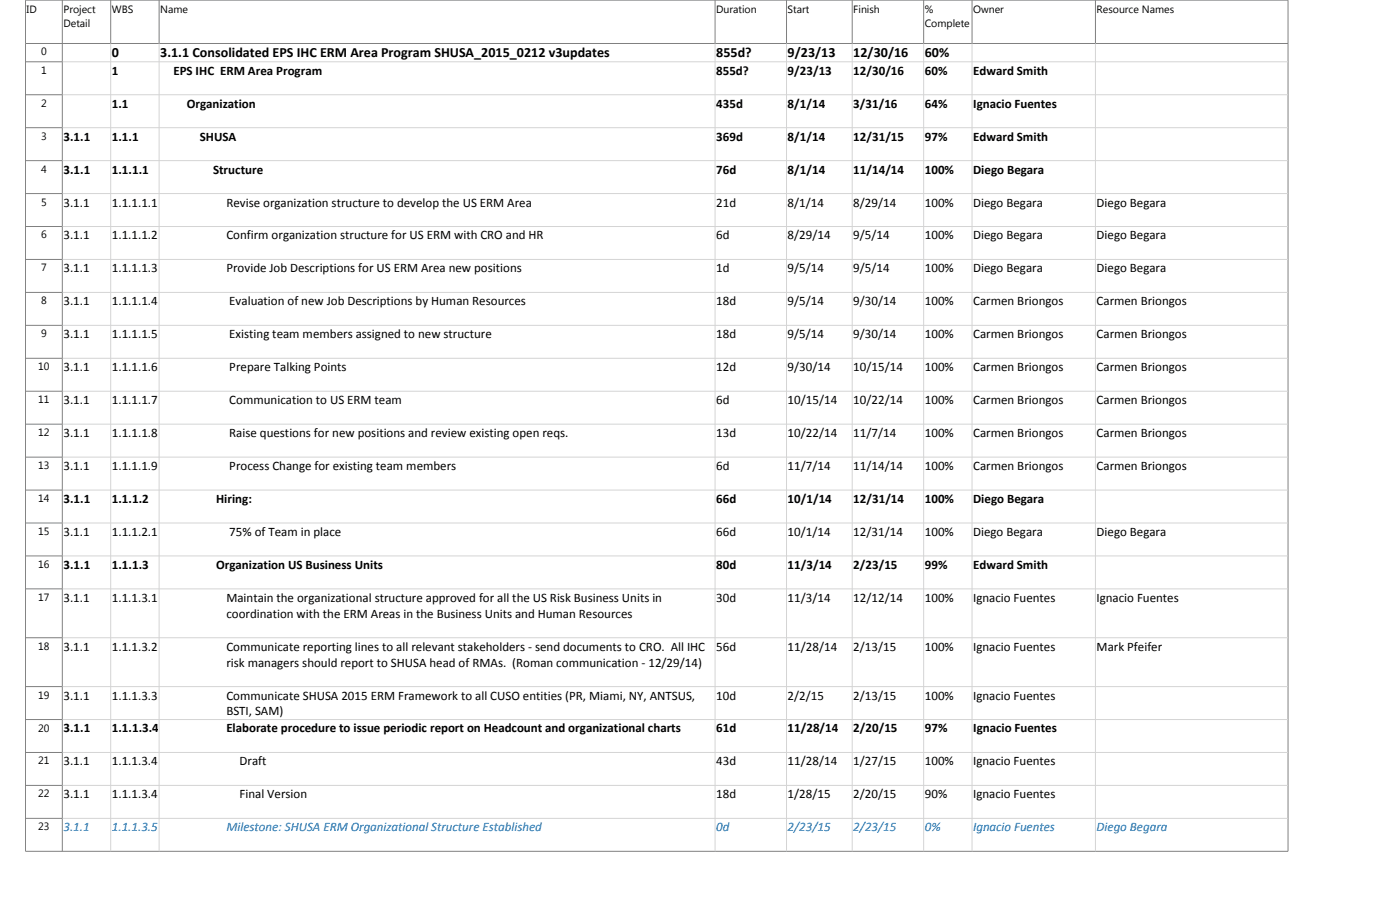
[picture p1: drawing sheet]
<svg xmlns="http://www.w3.org/2000/svg" width="421mm" height="271mm" viewBox="0 0 421 271" stroke-linecap="round" stroke-linejoin="round" font-family="sans-serif">
<defs><g id="words">
<g font-size="4.2">
<text x="33.7" y="17.3">0</text>
<text x="48.2" y="17.3">3.1.1 Consolidated EPS IHC ERM Area Program SHUSA_2015_0212 v3updates</text>
<text x="215.5" y="17.3">855d?</text>
<text x="237" y="17.3">9/23/13</text>
<text x="256.8" y="17.3">12/30/16</text>
<text x="278.3" y="17.3">60%</text>
</g>
<g font-size="3.9">
<text x="33.7" y="22.5">1</text>
<text x="52.2" y="22.5">EPS IHC ERM Area Program</text>
<text x="215.5" y="22.5">855d?</text>
<text x="237" y="22.5">9/23/13</text>
<text x="256.8" y="22.5">12/30/16</text>
<text x="278.3" y="22.5">60%</text>
<text x="292.9" y="22.5">Edward Smith</text>
<text x="33.7" y="32.4">1.1</text>
<text x="56.2" y="32.4">Organization</text>
<text x="215.5" y="32.4">435d</text>
<text x="237" y="32.4">8/1/14</text>
<text x="256.8" y="32.4">3/31/16</text>
<text x="278.3" y="32.4">64%</text>
<text x="292.9" y="32.4">Ignacio Fuentes</text>
<text x="19.1" y="42.3">3.1.1</text>
<text x="33.7" y="42.3">1.1.1</text>
<text x="60.2" y="42.3">SHUSA</text>
<text x="215.5" y="42.3">369d</text>
<text x="237" y="42.3">8/1/14</text>
<text x="256.8" y="42.3">12/31/15</text>
<text x="278.3" y="42.3">97%</text>
<text x="292.9" y="42.3">Edward Smith</text>
<text x="19.1" y="52.2">3.1.1</text>
<text x="33.7" y="52.2">1.1.1.1</text>
<text x="64.1" y="52.2">Structure</text>
<text x="215.5" y="52.2">76d</text>
<text x="237" y="52.2">8/1/14</text>
<text x="256.8" y="52.2">11/14/14</text>
<text x="278.3" y="52.2">100%</text>
<text x="292.9" y="52.2">Diego Begara</text>
<text x="19.1" y="62.1">3.1.1</text>
<text x="33.7" y="62.1">1.1.1.1.1</text>
<text x="68.1" y="62.1">Revise organization structure to develop the US ERM Area</text>
<text x="215.5" y="62.1">21d</text>
<text x="237" y="62.1">8/1/14</text>
<text x="256.8" y="62.1">8/29/14</text>
<text x="278.3" y="62.1">100%</text>
<text x="292.9" y="62.1">Diego Begara</text>
<text x="330" y="62.1">Diego Begara</text>
<text x="19.1" y="72">3.1.1</text>
<text x="33.7" y="72">1.1.1.1.2</text>
<text x="68.1" y="72">Confirm organization structure for US ERM with CRO and HR</text>
<text x="215.5" y="72">6d</text>
<text x="237" y="72">8/29/14</text>
<text x="256.8" y="72">9/5/14</text>
<text x="278.3" y="72">100%</text>
<text x="292.9" y="72">Diego Begara</text>
<text x="330" y="72">Diego Begara</text>
<text x="19.1" y="81.9">3.1.1</text>
<text x="33.7" y="81.9">1.1.1.1.3</text>
<text x="68.1" y="81.9">Provide Job Descriptions for US ERM Area new positions</text>
<text x="215.5" y="81.9">1d</text>
<text x="237" y="81.9">9/5/14</text>
<text x="256.8" y="81.9">9/5/14</text>
<text x="278.3" y="81.9">100%</text>
<text x="292.9" y="81.9">Diego Begara</text>
<text x="330" y="81.9">Diego Begara</text>
<text x="19.1" y="91.8">3.1.1</text>
<text x="33.7" y="91.8">1.1.1.1.4</text>
<text x="69" y="91.8">Evaluation of new Job Descriptions by Human Resources</text>
<text x="215.5" y="91.8">18d</text>
<text x="237" y="91.8">9/5/14</text>
<text x="256.8" y="91.8">9/30/14</text>
<text x="278.3" y="91.8">100%</text>
<text x="292.9" y="91.8">Carmen Briongos</text>
<text x="330" y="91.8">Carmen Briongos</text>
<text x="19.1" y="101.7">3.1.1</text>
<text x="33.7" y="101.7">1.1.1.1.5</text>
<text x="69" y="101.7">Existing team members assigned to new structure</text>
<text x="215.5" y="101.7">18d</text>
<text x="237" y="101.7">9/5/14</text>
<text x="256.8" y="101.7">9/30/14</text>
<text x="278.3" y="101.7">100%</text>
<text x="292.9" y="101.7">Carmen Briongos</text>
<text x="330" y="101.7">Carmen Briongos</text>
<text x="19.1" y="111.7">3.1.1</text>
<text x="33.7" y="111.7">1.1.1.1.6</text>
<text x="69" y="111.7">Prepare Talking Points</text>
<text x="215.5" y="111.7">12d</text>
<text x="237" y="111.7">9/30/14</text>
<text x="256.8" y="111.7">10/15/14</text>
<text x="278.3" y="111.7">100%</text>
<text x="292.9" y="111.7">Carmen Briongos</text>
<text x="330" y="111.7">Carmen Briongos</text>
<text x="19.1" y="121.6">3.1.1</text>
<text x="33.7" y="121.6">1.1.1.1.7</text>
<text x="69" y="121.6">Communication to US ERM team</text>
<text x="215.5" y="121.6">6d</text>
<text x="237" y="121.6">10/15/14</text>
<text x="256.8" y="121.6">10/22/14</text>
<text x="278.3" y="121.6">100%</text>
<text x="292.9" y="121.6">Carmen Briongos</text>
<text x="330" y="121.6">Carmen Briongos</text>
<text x="19.1" y="131.5">3.1.1</text>
<text x="33.7" y="131.5">1.1.1.1.8</text>
<text x="69" y="131.5">Raise questions for new positions and review existing open reqs.</text>
<text x="215.5" y="131.5">13d</text>
<text x="237" y="131.5">10/22/14</text>
<text x="256.8" y="131.5">11/7/14</text>
<text x="278.3" y="131.5">100%</text>
<text x="292.9" y="131.5">Carmen Briongos</text>
<text x="330" y="131.5">Carmen Briongos</text>
<text x="19.1" y="141.4">3.1.1</text>
<text x="33.7" y="141.4">1.1.1.1.9</text>
<text x="69" y="141.4">Process Change for existing team members</text>
<text x="215.5" y="141.4">6d</text>
<text x="237" y="141.4">11/7/14</text>
<text x="256.8" y="141.4">11/14/14</text>
<text x="278.3" y="141.4">100%</text>
<text x="292.9" y="141.4">Carmen Briongos</text>
<text x="330" y="141.4">Carmen Briongos</text>
<text x="19.1" y="151.3">3.1.1</text>
<text x="33.7" y="151.3">1.1.1.2</text>
<text x="65" y="151.3">Hiring:</text>
<text x="215.5" y="151.3">66d</text>
<text x="237" y="151.3">10/1/14</text>
<text x="256.8" y="151.3">12/31/14</text>
<text x="278.3" y="151.3">100%</text>
<text x="292.9" y="151.3">Diego Begara</text>
<text x="19.1" y="161.2">3.1.1</text>
<text x="33.7" y="161.2">1.1.1.2.1</text>
<text x="69" y="161.2">75% of Team in place</text>
<text x="215.5" y="161.2">66d</text>
<text x="237" y="161.2">10/1/14</text>
<text x="256.8" y="161.2">12/31/14</text>
<text x="278.3" y="161.2">100%</text>
<text x="292.9" y="161.2">Diego Begara</text>
<text x="330" y="161.2">Diego Begara</text>
<text x="19.1" y="171.1">3.1.1</text>
<text x="33.7" y="171.1">1.1.1.3</text>
<text x="65" y="171.1">Organization US Business Units</text>
<text x="215.5" y="171.1">80d</text>
<text x="237" y="171.1">11/3/14</text>
<text x="256.8" y="171.1">2/23/15</text>
<text x="278.3" y="171.1">99%</text>
<text x="292.9" y="171.1">Edward Smith</text>
<text x="19.1" y="181">3.1.1</text>
<text x="33.7" y="181">1.1.1.3.1</text>
<text x="68.1" y="181">Maintain the organizational structure approved for all the US Risk Business Units in</text>
<text x="68.1" y="185.8">coordination with the ERM Areas in the Business Units and Human Resources</text>
<text x="215.5" y="181">30d</text>
<text x="237" y="181">11/3/14</text>
<text x="256.8" y="181">12/12/14</text>
<text x="278.3" y="181">100%</text>
<text x="292.9" y="181">Ignacio Fuentes</text>
<text x="330" y="181">Ignacio Fuentes</text>
<text x="19.1" y="195.7">3.1.1</text>
<text x="33.7" y="195.7">1.1.1.3.2</text>
<text x="68.1" y="195.7">Communicate reporting lines to all relevant stakeholders - send documents to CRO. All IHC</text>
<text x="215.5" y="195.7">56d</text>
<text x="237" y="195.7">11/28/14</text>
<text x="256.8" y="195.7">2/13/15</text>
<text x="278.3" y="195.7">100%</text>
<text x="292.9" y="195.7">Ignacio Fuentes</text>
<text x="330" y="195.7">Mark Pfeifer</text>
<text x="68.1" y="200.5">risk managers should report to SHUSA head of RMAs. (Roman communication - 12/29/14)</text>
<text x="19.1" y="210.4">3.1.1</text>
<text x="33.7" y="210.4">1.1.1.3.3</text>
<text x="68.1" y="210.4">Communicate SHUSA 2015 ERM Framework to all CUSO entities (PR, Miami, NY, ANTSUS,</text>
<text x="68.1" y="215.2">BSTI, SAM)</text>
<text x="215.5" y="210.4">10d</text>
<text x="237" y="210.4">2/2/15</text>
<text x="256.8" y="210.4">2/13/15</text>
<text x="278.3" y="210.4">100%</text>
<text x="292.9" y="210.4">Ignacio Fuentes</text>
<text x="19.1" y="220.3">3.1.1</text>
<text x="33.7" y="220.3">1.1.1.3.4</text>
<text x="68.1" y="220.3">Elaborate procedure to issue periodic report on Headcount and organizational charts</text>
<text x="215.5" y="220.3">61d</text>
<text x="237" y="220.3">11/28/14</text>
<text x="256.8" y="220.3">2/20/15</text>
<text x="278.3" y="220.3">97%</text>
<text x="292.9" y="220.3">Ignacio Fuentes</text>
<text x="19.1" y="230.2">3.1.1</text>
<text x="33.7" y="230.2">1.1.1.3.4.1</text>
<text x="72.1" y="230.2">Draft</text>
<text x="215.5" y="230.2">43d</text>
<text x="237" y="230.2">11/28/14</text>
<text x="256.8" y="230.2">1/27/15</text>
<text x="278.3" y="230.2">100%</text>
<text x="292.9" y="230.2">Ignacio Fuentes</text>
<text x="19.1" y="240.1">3.1.1</text>
<text x="33.7" y="240.1">1.1.1.3.4.2</text>
<text x="72.1" y="240.1">Final Version</text>
<text x="215.5" y="240.1">18d</text>
<text x="237" y="240.1">1/28/15</text>
<text x="256.8" y="240.1">2/20/15</text>
<text x="278.3" y="240.1">90%</text>
<text x="292.9" y="240.1">Ignacio Fuentes</text>
</g>
<g font-size="3.9" fill="#0070c0">
<text x="19.1" y="250">3.1.1</text>
<text x="33.7" y="250">1.1.1.3.5</text>
<text x="68.1" y="250">Milestone: SHUSA ERM Organizational Structure Established</text>
<text x="215.5" y="250">0d</text>
<text x="237" y="250">2/23/15</text>
<text x="256.8" y="250">2/23/15</text>
<text x="278.3" y="250">0%</text>
<text x="292.9" y="250">Ignacio Fuentes</text>
<text x="330" y="250">Diego Begara</text>
</g>
<g font-size="3.2">
<text x="8" y="3.8">ID</text>
<text x="19.1" y="3.8">Project</text>
<text x="33.7" y="3.8">WBS</text>
<text x="48.2" y="3.8">Name</text>
<text x="215.5" y="3.8">Duration</text>
<text x="237" y="3.8">Start</text>
<text x="256.8" y="3.8">Finish</text>
<text x="278.3" y="3.8">%</text>
<text x="292.9" y="3.8">Owner</text>
<text x="330" y="3.8">Resource Names</text>
<text x="19.1" y="8">Detail</text>
<text x="278.3" y="8">Complete</text>
<text x="12.4" y="16.7">0</text>
<text x="12.4" y="22.2">1</text>
<text x="12.4" y="32.1">2</text>
<text x="12.4" y="42">3</text>
<text x="12.4" y="51.9">4</text>
<text x="12.4" y="61.8">5</text>
<text x="12.4" y="71.7">6</text>
<text x="12.4" y="81.6">7</text>
<text x="12.4" y="91.5">8</text>
<text x="12.4" y="101.4">9</text>
<text x="11.5" y="111.4">10</text>
<text x="11.5" y="121.3">11</text>
<text x="11.5" y="131.2">12</text>
<text x="11.5" y="141.1">13</text>
<text x="11.5" y="151">14</text>
<text x="11.5" y="160.9">15</text>
<text x="11.5" y="170.8">16</text>
<text x="11.5" y="180.7">17</text>
<text x="11.5" y="195.4">18</text>
<text x="11.5" y="210.1">19</text>
<text x="11.5" y="220">20</text>
<text x="11.5" y="229.9">21</text>
<text x="11.5" y="239.8">22</text>
<text x="11.5" y="249.7">23</text>
</g>
</g></defs>
<g fill="none" stroke="#808080" stroke-width=".3">
<path d="M7.7 13.1h379.9M7.7 0h379.9v256h-379.9zM7.7 18.6h11.1M18.8 0v256M33.3 0v13.1M47.9 0v13.1M215.2 0v13.1M236.7 0v13.1M256.5 0v13.1M278 0v13.1M292.5 0v13.1M329.7 0v13.1"/>
<path d="M7.7 28.5h11.1M7.7 38.4h11.1M7.7 48.3h11.1M7.7 58.2h11.1M7.7 68.1h11.1M7.7 78h11.1M7.7 87.9h11.1M7.7 97.8h11.1M7.7 107.8h11.1M7.7 117.7h11.1M7.7 127.6h11.1M7.7 137.5h11.1"/>
<path d="M7.7 147.4h11.1M7.7 157.3h11.1M7.7 167.2h11.1M7.7 177.1h11.1M7.7 191.8h11.1M7.7 206.5h11.1M7.7 216.4h11.1M7.7 226.3h11.1M7.7 236.2h11.1M7.7 246.1h11.1"/>
</g>
<g fill="none" stroke="#d4d4d4" stroke-width=".3">
<path d="M18.8 18.6h368.8M33.3 13.1v242.9M47.9 13.1v242.9M215.2 13.1v242.9M236.7 13.1v242.9M256.5 13.1v242.9M278 13.1v242.9M292.5 13.1v242.9M329.7 13.1v242.9M18.8 28.5h368.8M18.8 38.4h368.8M18.8 48.3h368.8"/>
<path d="M18.8 58.2h368.8M18.8 68.1h368.8M18.8 78h368.8M18.8 87.9h368.8M18.8 97.8h368.8M18.8 107.8h368.8M18.8 117.7h368.8M18.8 127.6h368.8M18.8 137.5h368.8M18.8 147.4h368.8M18.8 157.3h368.8M18.8 167.2h368.8"/>
<path d="M18.8 177.1h368.8M18.8 191.8h368.8M18.8 206.5h368.8M18.8 216.4h368.8M18.8 226.3h368.8M18.8 236.2h368.8M18.8 246.1h368.8"/>
</g>
<use href="#words"/>
</svg>
